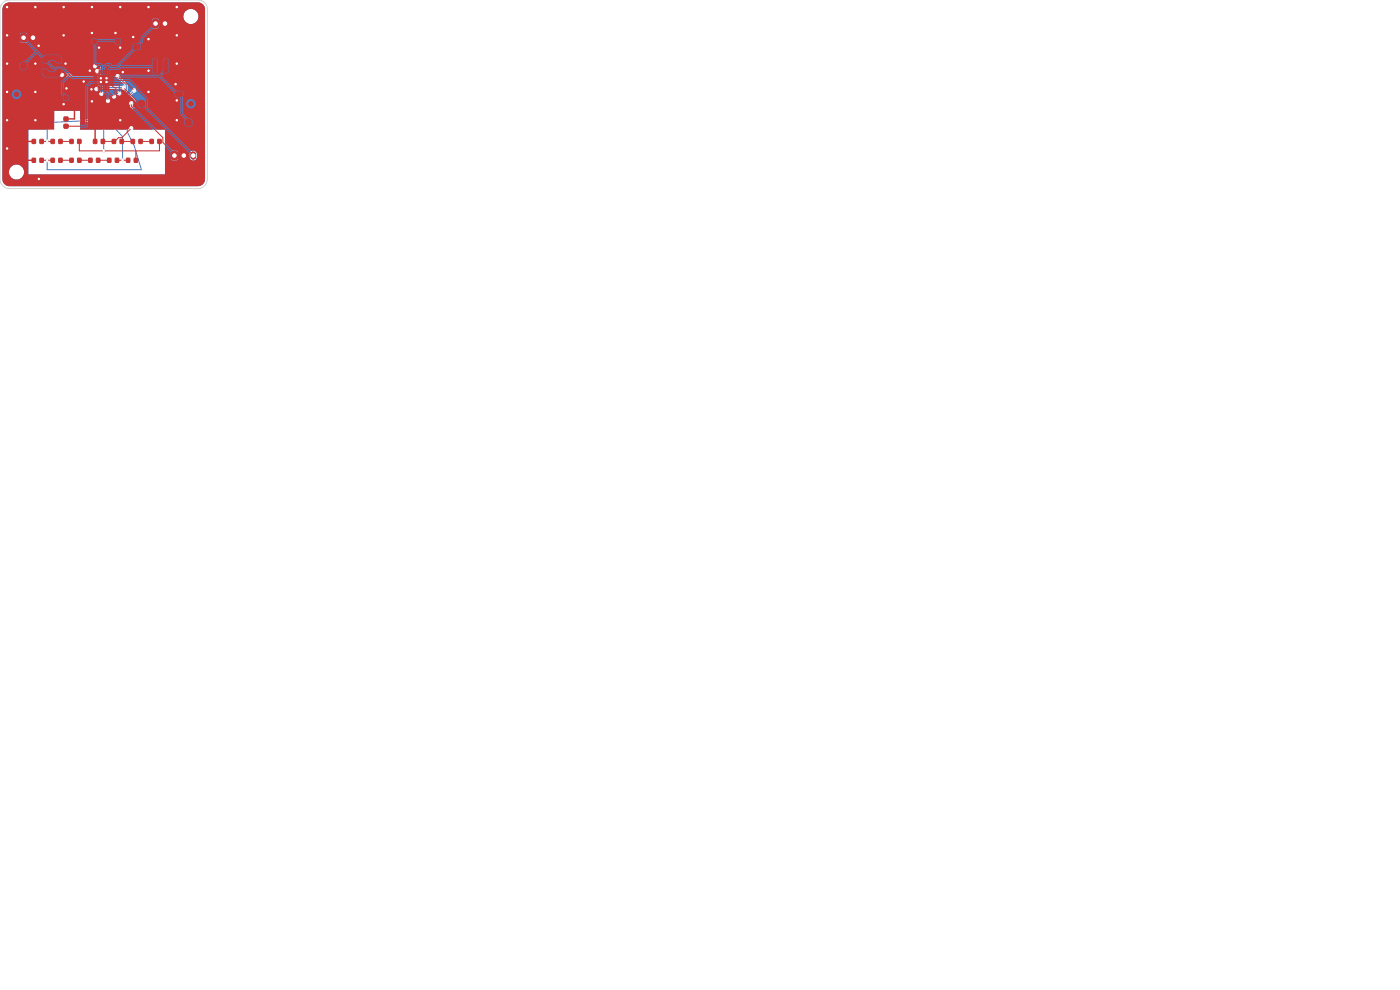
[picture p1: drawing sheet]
<svg xmlns="http://www.w3.org/2000/svg" width="297mm" height="210mm" viewBox="0 0 297 210" stroke-linecap="round" stroke-linejoin="round" font-family="sans-serif">
<g fill="#4d7fc4" stroke="#4d7fc4" stroke-width=".21">
<path d="M32.5 4.2l.8-.1 .3 .2v1.3l-.2 .3h-.8l-.2-.2z"/>
<path d="M36.5 32.2l.8-.1 .3 .2v1.3l-.2 .3h-.8l-.2-.2z"/>
<path d="M4.5 7.2l.9-.1 .2 .2v1.3l-.2 .3h-.7l-.3-.2z"/>
</g>
<path d="M7 7.7v.6M35 4.7v.6M39 32.7v.6M41 32.7v.6" fill="none" stroke="#4d7fc4" stroke-width="1.2"/>
<g fill="#ececec" stroke="#ececec" stroke-width=".21">
<circle cx="8.2" cy="9.7" r=".3"/>
<circle cx="37.5" cy="21.3" r=".3"/>
<circle cx="37.5" cy="13.5" r=".3"/>
<circle cx="21" cy="10.1" r=".3"/>
<circle cx="26" cy="15.3" r=".3"/>
<circle cx="7.5" cy="1.5" r=".3"/>
<circle cx="19.5" cy="21.5" r=".3"/>
<circle cx="31.5" cy="15" r=".3"/>
<circle cx="31.5" cy="1.5" r=".3"/>
<circle cx="22.6" cy="17.4" r=".3"/>
<circle cx="19.5" cy="7" r=".3"/>
<circle cx="25.5" cy="25.5" r=".3"/>
<circle cx="21.4" cy="17.4" r=".3"/>
<circle cx="14.1" cy="18.8" r=".3"/>
<circle cx="1.5" cy="1.5" r=".3"/>
<circle cx="1.5" cy="31.5" r=".3"/>
<circle cx="28.2" cy="7.9" r=".3"/>
<circle cx="8.3" cy="38" r=".3"/>
<circle cx="19.4" cy="18.9" r=".3"/>
<circle cx="31.5" cy="8.3" r=".3"/>
<circle cx="7.5" cy="13.5" r=".3"/>
<circle cx="25.5" cy="10.1" r=".3"/>
<circle cx="1.5" cy="7.5" r=".3"/>
<circle cx="37.5" cy="7.5" r=".3"/>
<circle cx="13.5" cy="22.1" r=".3"/>
<circle cx="37.5" cy="25.5" r=".3"/>
<circle cx="1.5" cy="25.5" r=".3"/>
<circle cx="37.2" cy="17.8" r=".3"/>
<circle cx="19.5" cy="1.5" r=".3"/>
<circle cx="17.7" cy="17.3" r=".3"/>
<circle cx="13.5" cy="7.5" r=".3"/>
<circle cx="21.4" cy="16.6" r=".3"/>
<circle cx="24.5" cy="7" r=".3"/>
<circle cx="25.5" cy="1.5" r=".3"/>
<circle cx="1.5" cy="13.5" r=".3"/>
<circle cx="19" cy="15" r=".3"/>
<circle cx="37.5" cy="1.5" r=".3"/>
<circle cx="13.5" cy="1.5" r=".3"/>
<circle cx="7.5" cy="25.5" r=".3"/>
<circle cx="7.5" cy="19.5" r=".3"/>
<circle cx="31.5" cy="19.5" r=".3"/>
<circle cx="13.9" cy="13.5" r=".3"/>
<circle cx="22.6" cy="16.6" r=".3"/>
<circle cx="1.5" cy="19.5" r=".3"/>
<circle cx="20.1" cy="14.1" r=".3"/>
<circle cx="26.2" cy="18.6" r=".3"/>
<circle cx="20.5" cy="18.9" r=".3"/>
<circle cx="10" cy="30" r=".3"/>
<circle cx="21.5" cy="19.9" r=".3"/>
<circle cx="22.9" cy="21.4" r=".3"/>
<circle cx="22" cy="32" r=".3"/>
<circle cx="24.2" cy="20.5" r=".3"/>
<circle cx="26" cy="34" r=".3"/>
<circle cx="25.3" cy="19.8" r=".3"/>
<circle cx="10" cy="34" r=".3"/>
<circle cx="28.5" cy="19.2" r=".3"/>
<circle cx="27.9" cy="27.2" r=".3"/>
<circle cx="24.9" cy="16.2" r=".3"/>
<circle cx="27.9" cy="21.9" r=".3"/>
<circle cx="13.2" cy="15.9" r=".3"/>
<circle cx="20.6" cy="15.1" r=".3"/>
</g>
<path d="M20.1 14.1l.5 .4h.6v1.2l-.4 .3v2.5M20.6 15.1l-.8 .8h-6.6M20.8 18.5l-.4 .4M20.8 18.5l5.4 .1M21.5 19.9l-.9 .9v4.7l-10.6 .5v4M24.9 16.2l1.9 1.8v1.2l-.6 .6v.1l1.2 1.2v.4l.5 .4M25.3 19.8l1.7 1.7v6.5l1.5 3 1.5 5h-20v-2M28.5 19.2l-1 1 1 1.1v1.2l-1.1 1.1v3.2l.5 .4M22.9 21.4v4.6l-.9 1v5M24.2 20.5v6.5l1.8 2v5" fill="none" stroke="#4d7fc4" stroke-width=".21"/>
<path d="M.9 1l.5-.4 .6-.1h40a1.5 1.5 0 0 1 1.5 1.5v36a1.5 1.5 0 0 1-1.5 1.5h-40a1.5 1.5 0 0 1-1.5-1.5v-1.5h1.4a1.61 1.61 0 0 0 1.3 1.6 1.61 1.61 0 0 0 1.8-1.1h30v-3.3h1.2l.4 .4h.8l.3-.3 .1-.5h2.4v.1a.78 .78 0 0 0 .9 .7 .78 .78 0 0 0 .7-.8v-.7a.78 .78 0 0 0-.9-.7 .78 .78 0 0 0-.7 .8v.6h-2.4l-.1-1.2-1.1-.2-.4 .4v1.4h-1.2v-6.2h-6.6a.73 .73 0 0 0-.7-.9v-2.9l1-1.2v-1.3l-.9-.9 .6-.6a.49 .49 0 0 0 .5-.5 .49 .49 0 0 0-.5-.5 .49 .49 0 0 0-.5 .6l-.7 .7-.1 .4-.5-.5 .5-.6v-1.4l-1.7-1.7a.49 .49 0 0 0-.5-.5 .49 .49 0 0 0-.4 .5 .49 .49 0 0 0 .6 .5l1.3 1.4-.6 .2h-4.7v-2l.4-.5v-1.3l-.2-.3h-.6a.57 .57 0 0 0-.4-.5 .57 .57 0 0 0-.6 .2l.1 .5 .5 .3-.2 .5-.4 .4h-6.2a.49 .49 0 0 0-.7 0 .49 .49 0 0 0 .1 .7 .49 .49 0 0 0 .7-.1h6.3l.6-.6h.3l-.3 .4v2.4a.49 .49 0 0 0-.5 .4 .49 .49 0 0 0 .4 .6 .49 .49 0 0 0 .5-.5l4.8-.1 .7 .3-.5 .9a.58 .58 0 0 0-.4-.6 .58 .58 0 0 0-.7 .2l.2 .6 .4 .1 1.3 1.3v5.9h-1.6l-.6-.6v-6a.49 .49 0 0 0 0-.7 .49 .49 0 0 0-.7 0 .49 .49 0 0 0 .1 .7v6.2l.2 .4-1.8-.1v-.3l.9-1v-4.3a.5 .5 0 0 0 .1-.7 .5 .5 0 0 0-.8 0 .5 .5 0 0 0 .1 .7v4.1l-.8 .9-.1 .7h-4.7l.1-1.6 3.5-.1 .2-.1 .1-4.8 .5-.5a.49 .49 0 0 0 .6-.5 .49 .49 0 0 0-.6-.5 .49 .49 0 0 0-.4 .6l-.7 .7v4.5l-3.3 .2v-1.9h-5.5v2.1l-1.7 .2-.1 1.7h-3.7v9.5h-1a1.61 1.61 0 0 0-1.2-2.1 1.61 1.61 0 0 0-1.9 1.6h-1.4v-27.8h3.7l.4 .4h.8l.4-.4v-1.4l-.4-.4-1.1 .2-.1 1.6h-3.7v-3h31.7l.4 .4h.8l.4-.4v-1.4l-.4-.4-1.1 .2-.1 1.6h-31.7v-2.2h38.4v.3a1.61 1.61 0 0 0 2.5 1 1.61 1.61 0 0 0-.2-2.7 1.61 1.61 0 0 0-2.3 1.4h-38.4v-1.7z" fill="#4d7fc4"/>
<g fill="#fff" stroke="#fff" stroke-width=".21">
<circle cx="8.2" cy="9.7" r=".15"/>
<circle cx="37.5" cy="21.3" r=".15"/>
<circle cx="37.5" cy="13.5" r=".15"/>
<circle cx="21" cy="10.1" r=".15"/>
<circle cx="26.1" cy="15.3" r=".15"/>
<circle cx="7.5" cy="1.5" r=".15"/>
<circle cx="19.5" cy="21.5" r=".15"/>
<circle cx="31.5" cy="15" r=".15"/>
<circle cx="31.5" cy="1.5" r=".15"/>
<circle cx="22.6" cy="17.4" r=".15"/>
<circle cx="19.5" cy="7" r=".15"/>
<circle cx="25.5" cy="25.5" r=".15"/>
<circle cx="21.4" cy="17.4" r=".15"/>
<circle cx="14.1" cy="18.7" r=".15"/>
<circle cx="1.5" cy="1.5" r=".15"/>
<circle cx="1.5" cy="31.5" r=".15"/>
<circle cx="28.2" cy="7.8" r=".15"/>
<circle cx="8.2" cy="37.9" r=".15"/>
<circle cx="19.4" cy="19" r=".15"/>
<circle cx="31.5" cy="8.3" r=".15"/>
<circle cx="7.5" cy="13.5" r=".15"/>
<circle cx="25.5" cy="10.1" r=".15"/>
<circle cx="1.5" cy="7.5" r=".15"/>
<circle cx="37.5" cy="7.5" r=".15"/>
<circle cx="13.5" cy="22.1" r=".15"/>
<circle cx="37.5" cy="25.5" r=".15"/>
<circle cx="1.5" cy="25.5" r=".15"/>
<circle cx="37.2" cy="17.8" r=".15"/>
<circle cx="19.5" cy="1.5" r=".15"/>
<circle cx="17.7" cy="17.3" r=".15"/>
<circle cx="13.5" cy="7.5" r=".15"/>
<circle cx="21.4" cy="16.6" r=".15"/>
<circle cx="24.5" cy="7" r=".15"/>
<circle cx="25.5" cy="1.5" r=".15"/>
<circle cx="1.5" cy="13.5" r=".15"/>
<circle cx="19" cy="15" r=".15"/>
<circle cx="37.5" cy="1.5" r=".15"/>
<circle cx="13.5" cy="1.5" r=".15"/>
<circle cx="7.5" cy="25.5" r=".15"/>
<circle cx="7.5" cy="19.5" r=".15"/>
<circle cx="31.5" cy="19.5" r=".15"/>
<circle cx="13.9" cy="13.5" r=".15"/>
<circle cx="22.6" cy="16.6" r=".15"/>
<circle cx="1.5" cy="19.5" r=".15"/>
<circle cx="20.2" cy="14" r=".15"/>
<circle cx="26.2" cy="18.6" r=".15"/>
<circle cx="20.4" cy="18.9" r=".15"/>
<circle cx="10" cy="30" r=".15"/>
<circle cx="21.5" cy="19.9" r=".15"/>
<circle cx="22.9" cy="21.4" r=".15"/>
<circle cx="22" cy="32" r=".15"/>
<circle cx="24.2" cy="20.5" r=".15"/>
<circle cx="26" cy="34" r=".15"/>
<circle cx="25.3" cy="19.8" r=".15"/>
<circle cx="10" cy="34" r=".15"/>
<circle cx="28.4" cy="19.2" r=".15"/>
<circle cx="27.8" cy="27.2" r=".15"/>
<circle cx="24.9" cy="16.1" r=".15"/>
<circle cx="27.8" cy="21.9" r=".15"/>
<circle cx="13.1" cy="15.9" r=".15"/>
<circle cx="20.6" cy="15.1" r=".15"/>
<circle cx="33" cy="5" r=".37"/>
<circle cx="35" cy="5" r=".37"/>
<circle cx="3.5" cy="36.5" r="1.35"/>
<circle cx="37" cy="33" r=".37"/>
<circle cx="39" cy="33" r=".37"/>
<circle cx="41" cy="33" r=".37"/>
<circle cx="5" cy="8" r=".37"/>
<circle cx="7" cy="8" r=".37"/>
<circle cx="40.5" cy="3.5" r="1.35"/>
</g>
<g fill="#c83434" stroke="#c83434" stroke-width=".21">
<path d="M6.8 33.6h.7v.8h-.7z"/>
<path d="M8.5 33.6h.7v.8h-.7z"/>
<path d="M32.5 12.6h.8v2.7h-.8z"/>
<path d="M34.7 12.6h.9v2.7h-.9z"/>
<path d="M13.6 20.4h.8v.8h-.8z"/>
<path d="M13.6 18.8h.8v.8h-.8z"/>
<path d="M19.9 15.9h.8v.2h-.8z"/>
<path d="M19.9 16.4h.8v.2h-.8z"/>
<path d="M19.9 16.9h.8v.2h-.8z"/>
<path d="M19.9 17.4h.8v.2h-.8z"/>
<path d="M19.9 17.9h.8v.2h-.8z"/>
<path d="M20.9 18.3h.2v.8h-.2z"/>
<path d="M21.4 18.3h.2v.8h-.2z"/>
<path d="M21.9 18.3h.2v.8h-.2z"/>
<path d="M22.4 18.3h.2v.8h-.2z"/>
<path d="M22.9 18.3h.2v.8h-.2z"/>
<path d="M23.3 17.9h.8v.2h-.8z"/>
<path d="M23.3 17.4h.8v.2h-.8z"/>
<path d="M23.3 16.9h.8v.2h-.8z"/>
<path d="M23.3 16.4h.8v.2h-.8z"/>
<path d="M23.3 15.9h.8v.2h-.8z"/>
<path d="M22.9 14.9h.2v.8h-.2z"/>
<path d="M22.4 14.9h.2v.8h-.2z"/>
<path d="M21.9 14.9h.2v.8h-.2z"/>
<path d="M21.4 14.9h.2v.8h-.2z"/>
<path d="M20.9 14.9h.2v.8h-.2z"/>
<path d="M21 16h2v2h-2z"/>
<path d="M9.1 14.8h.7l.6 .5h1.2l.6-.5h.7v.8l-.5 .6h-2.8l-.5-.6z"/>
<path d="M9.6 11.8h2.8l.5 .6v.8h-.7l-.6-.5h-1.2l-.6 .5h-.7v-.8z"/>
<path d="M32.5 4.2l.8-.1 .3 .2v1.3l-.2 .3h-.8l-.2-.2z"/>
<path d="M22.8 33.6h.7v.8h-.7z"/>
<path d="M24.5 33.6h.7v.8h-.7z"/>
<path d="M13.6 26.4h.8v.8h-.8z"/>
<path d="M13.6 24.8h.8v.8h-.8z"/>
<path d="M18.8 33.6h.7v.8h-.7z"/>
<path d="M20.5 33.6h.7v.8h-.7z"/>
<path d="M26.8 33.6h.7v.8h-.7z"/>
<path d="M28.5 33.6h.7v.8h-.7z"/>
<path d="M10.8 33.6h.7v.8h-.7z"/>
<path d="M12.5 33.6h.7v.8h-.7z"/>
<path d="M37.3 19.5h1.3l.1 .2v.6l-.2 .2-1.1-.1-.1-.2z"/>
<path d="M37.3 17.6h1.3l.1 .2v.6l-.2 .1h-1.1l-.1-.2z"/>
<path d="M19.8 29.6h.7v.8h-.7z"/>
<path d="M21.5 29.6h.7v.8h-.7z"/>
<path d="M14.8 33.6h.7v.8h-.7z"/>
<path d="M16.5 33.6h.7v.8h-.7z"/>
<path d="M19.6 8.4h.8v.8h-.8z"/>
<path d="M19.6 6.8h.8v.8h-.8z"/>
<path d="M6.8 29.6h.7v.8h-.7z"/>
<path d="M8.5 29.6h.7v.8h-.7z"/>
<path d="M27.8 29.6h.7v.8h-.7z"/>
<path d="M29.5 29.6h.7v.8h-.7z"/>
<path d="M10.8 29.6h.7v.8h-.7z"/>
<path d="M12.5 29.6h.7v.8h-.7z"/>
<path d="M14.8 29.6h.7v.8h-.7z"/>
<path d="M16.5 29.6h.7v.8h-.7z"/>
<path d="M36.5 32.2l.8-.1 .3 .2v1.3l-.2 .3h-.8l-.2-.2z"/>
<path d="M4.5 7.2l.9-.1 .2 .2v1.3l-.2 .3h-.7l-.3-.2z"/>
<path d="M24.6 8.4h.8v.8h-.8z"/>
<path d="M24.6 6.8h.8v.8h-.8z"/>
<path d="M28.3 9.5h1.3l.1 .2v.6l-.2 .2-1.1-.1-.1-.2z"/>
<path d="M28.3 7.6h1.3l.1 .2v.6l-.2 .1h-1.1l-.1-.2z"/>
<path d="M31.8 29.6h.7v.8h-.7z"/>
<path d="M33.5 29.6h.7v.8h-.7z"/>
<path d="M23.8 29.6h.7v.8h-.7z"/>
<path d="M25.5 29.6h.7v.8h-.7z"/>
<circle cx="30" cy="22" r=".75"/>
<circle cx="40.5" cy="22" r=".5"/>
<circle cx="9" cy="38" r=".75"/>
<circle cx="40" cy="26" r=".75"/>
<circle cx="5" cy="14" r=".75"/>
<circle cx="3.5" cy="20" r=".5"/>
</g>
<path d="M7 7.7v.6M35 4.7v.6M39 32.7v.6M41 32.7v.6" fill="none" stroke="#c83434" stroke-width="1.2"/>
<g fill="#ececec" stroke="#ececec" stroke-width=".21">
<circle cx="8.2" cy="9.7" r=".3"/>
<circle cx="37.5" cy="21.3" r=".3"/>
<circle cx="37.5" cy="13.5" r=".3"/>
<circle cx="21" cy="10.1" r=".3"/>
<circle cx="26" cy="15.3" r=".3"/>
<circle cx="7.5" cy="1.5" r=".3"/>
<circle cx="19.5" cy="21.5" r=".3"/>
<circle cx="31.5" cy="15" r=".3"/>
<circle cx="31.5" cy="1.5" r=".3"/>
<circle cx="22.6" cy="17.4" r=".3"/>
<circle cx="19.5" cy="7" r=".3"/>
<circle cx="25.5" cy="25.5" r=".3"/>
<circle cx="21.4" cy="17.4" r=".3"/>
<circle cx="14.1" cy="18.8" r=".3"/>
<circle cx="1.5" cy="1.5" r=".3"/>
<circle cx="1.5" cy="31.5" r=".3"/>
<circle cx="28.2" cy="7.9" r=".3"/>
<circle cx="8.3" cy="38" r=".3"/>
<circle cx="19.4" cy="18.9" r=".3"/>
<circle cx="31.5" cy="8.3" r=".3"/>
<circle cx="7.5" cy="13.5" r=".3"/>
<circle cx="25.5" cy="10.1" r=".3"/>
<circle cx="1.5" cy="7.5" r=".3"/>
<circle cx="37.5" cy="7.5" r=".3"/>
<circle cx="13.5" cy="22.1" r=".3"/>
<circle cx="37.5" cy="25.5" r=".3"/>
<circle cx="1.5" cy="25.5" r=".3"/>
<circle cx="37.2" cy="17.8" r=".3"/>
<circle cx="19.5" cy="1.5" r=".3"/>
<circle cx="17.7" cy="17.3" r=".3"/>
<circle cx="13.5" cy="7.5" r=".3"/>
<circle cx="21.4" cy="16.6" r=".3"/>
<circle cx="24.5" cy="7" r=".3"/>
<circle cx="25.5" cy="1.5" r=".3"/>
<circle cx="1.5" cy="13.5" r=".3"/>
<circle cx="19" cy="15" r=".3"/>
<circle cx="37.5" cy="1.5" r=".3"/>
<circle cx="13.5" cy="1.5" r=".3"/>
<circle cx="7.5" cy="25.5" r=".3"/>
<circle cx="7.5" cy="19.5" r=".3"/>
<circle cx="31.5" cy="19.5" r=".3"/>
<circle cx="13.9" cy="13.5" r=".3"/>
<circle cx="22.6" cy="16.6" r=".3"/>
<circle cx="1.5" cy="19.5" r=".3"/>
<circle cx="20.1" cy="14.1" r=".3"/>
<circle cx="26.2" cy="18.6" r=".3"/>
<circle cx="20.5" cy="18.9" r=".3"/>
<circle cx="10" cy="30" r=".3"/>
<circle cx="21.5" cy="19.9" r=".3"/>
<circle cx="22.9" cy="21.4" r=".3"/>
<circle cx="22" cy="32" r=".3"/>
<circle cx="24.2" cy="20.5" r=".3"/>
<circle cx="26" cy="34" r=".3"/>
<circle cx="25.3" cy="19.8" r=".3"/>
<circle cx="10" cy="34" r=".3"/>
<circle cx="28.5" cy="19.2" r=".3"/>
<circle cx="27.9" cy="27.2" r=".3"/>
<circle cx="24.9" cy="16.2" r=".3"/>
<circle cx="27.9" cy="21.9" r=".3"/>
<circle cx="13.2" cy="15.9" r=".3"/>
<circle cx="20.6" cy="15.1" r=".3"/>
</g>
<g fill="none" stroke="#c83434" stroke-width=".21">
<path d="M5 8l6.3 6.5h2.1l2 2h4.9M7.8 10.9l-2.4 2.5-.4 .6M11 12.2l-1.9 .1M11 15.8l1.9-.2 .3 .3M14.1 18.8h.1M14.1 18.8l-.1 .4M14.8 15.9l-1.5 1.6v2.4a.87 .87 0 0 1 .7 .9M19 15l.9 .9 .4 .1M19.1 17.5h1.2M19.2 17.5l-.8 .8v8.5h-3.8M19.5 7l.5 .2M20 8.8l.1 .4v4.3l.3 .3"/>
<path d="M20.1 14.1l.4-.4h.9l.1 1.6M20.3 17l-2.3 .1-.2 .2M20.3 18l-.4 .1-.5 .7v.1M20.4 8.5h4.1l.5 .3M20.4 18.9h.5M20.6 15.1h.3M21.5 18.7v1.2M22 18.7v.6M22 19.2l.9 .9v1.1M22.5 15.3v1.1M22.5 17.6v1.1M23 18.7v.8l1.2 1"/>
<path d="M23 19h1.2v1.3M23.7 17l3.8 .1 1.5 1.5v.3l2 2v2l10 10.1M23.7 17.5l3.2 .1 1.6 1.6M23.7 18h1.6v1.8h-.4l-.3-.3v-.9h-.4l-.5-.5M24.5 7l.5 .2M26 15.3h-1.4l-.6 .6-.3 .1M26.2 18.6l3.1 3.2 .7 .2M28.2 7.9l.8 .2M29 9.9l-.5 .5M32.9 14l-7.3 .1-.4 .4h-1.9l-.2 .4M33 5l-3 3.1v.8l-5.2 5.2h-1.1l-.3-.4h-.8l-.4 .4h-.2v1.2M33.9 16.2h-9v.3h-1.2"/>
<path d="M33.9 16.2l3.4 3.4 .7 .3M35.2 14l-.5 1.2-.8 1M37.3 17.9l.7 .2M8.2 37.9h.1M8.3 37.9l.7 .1M8.8 30h2.4M8.8 34h2.4M12.8 30h2.4M12.8 34h2.4M14.6 26.8h-.6M16.8 30h.1M16.8 34h2.4"/>
<path d="M16.8 30v2h17v-2M20.8 34h2.4M24.8 34h2.4M25.8 30h2.4M27.9 27.2l-2 2h-.8l-.8 .8h-2.5M27.9 21.9v.6l6.7 6.7v1l2 2 .4 .8M28.8 34h.1M28.8 32v2M29.8 30h2.4M38.6 20.4v3.8l1.1 1.1 .3 .7"/>
</g>
<path d="M5 34h2.2M5 30h2.2M15.8 22.5v2.7h-1.8M20.2 26v4" fill="none" stroke="#c83434" stroke-width=".3"/>
<path d="M.9 1l.5-.4 .6-.1h40a1.5 1.5 0 0 1 1.5 1.5v36a1.5 1.5 0 0 1-1.5 1.5h-40a1.5 1.5 0 0 1-1.5-1.5v-1.5h1.4a1.61 1.61 0 0 0 1.3 1.6 1.61 1.61 0 0 0 1.8-1.1h30v-5.8l1.2 1v1.5l.2 .3 1 .1 .3-.3v-1.6l-.3-.3h-.7l-1.7-1.6v-2.8h-1.8l-5-5.1a.49 .49 0 0 0 .1-.6 .49 .49 0 0 0-.6-.3 .49 .49 0 0 0-.3 .7l.2 .5 4.7 4.7h-4a.5 .5 0 0 0-.4-.7 .5 .5 0 0 0-.6 .6l-.2 .2h-10.1l.1-.4h1.3l.3-.2v-8h1.3a.61 .61 0 0 0 .9 .4h.3a.61 .61 0 0 0-.1 .7 .61 .61 0 0 0 .5 .4 .58 .58 0 0 0 .4-.7l.6 .5v.8a.5 .5 0 0 0-.1 .7 .5 .5 0 0 0 .8 0 .5 .5 0 0 0-.1-.7v-.9l.5 .4a.5 .5 0 0 0 .7 .4 .5 .5 0 0 0 .1-.8v-.3l.3 .3a.52 .52 0 0 0 .8 .1 .52 .52 0 0 0 0-.8v-.8l.3 .4 .4 .1 2.8 2.7a.99 .99 0 0 0 .5 1.1 .99 .99 0 0 0 1.1-.2l.1 .4 9.4 9.4v.9a.78 .78 0 0 0 .9 .7 .78 .78 0 0 0 .7-.8v-.7a.86 .86 0 0 0-1.3-.6l-9.1-9.1-.1-2.1-1.9-1.9-.1-.5-1.7-1.6h-2.4v-.2l.2-.2h8.4l3.3 3.4 .1 .7 1 .1 .1 3.6 1 1.1a.95 .95 0 0 0 .1 1.5 .95 .95 0 0 0 1.4-.4 .95 .95 0 0 0-.7-1.3h-.2l-1.1-1.1v-2h.7a1.01 1.01 0 0 0 1.4 .9 1.01 1.01 0 0 0 .2-1.7 1.01 1.01 0 0 0-1.6 .6v.2h-.7l.1-2.4-.1-.2-1.4-.1-3.1-3.1 .5-.6 .9-.2-.1-2.9-1 .1v2.3l-.9 1h-8.3a.57 .57 0 0 0-.6-.2 .57 .57 0 0 0-.4 .5h-1.1l-.2 .1v1.5v.2l-.4 .2v1.2l-.4-.3v-.8l-.1-.2h-1.4l-.1 .3h-.2a.49 .49 0 0 0-.5 .5h-1.3v-.5l.6-.6h1.5l.1-.2-.1-.4h-1.8l-.9 1v8.3l-1.1-.1v-2.9h-5.5v4h-5.5v9.5h-1a1.61 1.61 0 0 0-1.2-2.1 1.61 1.61 0 0 0-1.9 1.6h-1.4v-16.5h2v.2a1.01 1.01 0 0 0 1.6 .6 1.01 1.01 0 0 0-.2-1.7 1.01 1.01 0 0 0-1.4 .9h-2v-6h3.6v.2a.96 .96 0 0 0 1.3 .6 .96 .96 0 0 0 .4-1.4l2-2 1 1 .1 1h1l1.2 1.3 .7 .1-.3 .3h-1l-.6-.5h-.9l-.1 1.2 .7 .6 2.9-.1a.32 .32 0 0 1 .6 .1 .52 .52 0 0 0 .5-.5 .52 .52 0 0 0-.5-.6l.1-.6 1.2 1.2-1.4 1.5v2.6l.4 .3v.8l.3 .3 .8-.1 .2-.8-.2-.3-.5-.1-.5-.5v-2l1.2-1.3 .6 .4 5.4 .1 .2-.2v-.3l-.2-.1h-5.2l-2-2h-2.1l-1.1-1.2 .2-.1h1l.6 .5h.9l.1-1.1-.6-.6-2.9-.1-.4 .3-2.9-2.9h13l.2 .3 .4 .2v4.1a.5 .5 0 0 0 0 .8 .5 .5 0 0 0 .7-.4h.6v.6l-.1 .1a.56 .56 0 0 0-.7 0 .56 .56 0 0 0-.1 .8l.4 .1 .1 .3h1.4l.1-.2v-1.3l.4-.4h.4l.2 .2-.6 .6v1a.33 .33 0 0 0 .3 .1 .33 .33 0 0 0 .3-.2l.1-.9h1.9l.4-.4h6.5l.1 1.1h1.1v-2.9l-.1-.1h-1l-.1 1.3-6.6-.1 3-3 1.2-.2 .1-1.1 .4-.4v-.8l2.2-2.1 1.2-.2 .1-.2-.1-1.6-.3-.2-1.1 .2-.1 1.5-2.4 2.3v.9l-.6 .5-1 .1-.1 1-3.4 3.4h-.9l-.3-.4h-.9l-.8 .4-.3-.4h-1l-.1-4 .3-.6h3.6l.3 .6h.8l.3-.4-.1-.6-.2-.2-4.8 .1-.9-.2-.3 .3-.1 .6h-13l-.5-.5-.1-1.4-1.1-.2-.4 .4 .1 1.5 .3 .3h.9l1.9 1.8-2.1 2.2h-.2a.94 .94 0 0 0-1 .9h-3.6v-10.5h38.4v.3a1.61 1.61 0 0 0 2.5 1 1.61 1.61 0 0 0-.2-2.7 1.61 1.61 0 0 0-2.3 1.4h-38.4v-1.7z" fill="#c83434"/>
<g fill="#fff" stroke="#fff" stroke-width=".21">
<circle cx="8.2" cy="9.7" r=".15"/>
<circle cx="37.5" cy="21.3" r=".15"/>
<circle cx="37.5" cy="13.5" r=".15"/>
<circle cx="21" cy="10.1" r=".15"/>
<circle cx="26.1" cy="15.3" r=".15"/>
<circle cx="7.5" cy="1.5" r=".15"/>
<circle cx="19.5" cy="21.5" r=".15"/>
<circle cx="31.5" cy="15" r=".15"/>
<circle cx="31.5" cy="1.5" r=".15"/>
<circle cx="22.6" cy="17.4" r=".15"/>
<circle cx="19.5" cy="7" r=".15"/>
<circle cx="25.5" cy="25.5" r=".15"/>
<circle cx="21.4" cy="17.4" r=".15"/>
<circle cx="14.1" cy="18.7" r=".15"/>
<circle cx="1.5" cy="1.5" r=".15"/>
<circle cx="1.5" cy="31.5" r=".15"/>
<circle cx="28.2" cy="7.8" r=".15"/>
<circle cx="8.2" cy="37.9" r=".15"/>
<circle cx="19.4" cy="19" r=".15"/>
<circle cx="31.5" cy="8.3" r=".15"/>
<circle cx="7.5" cy="13.5" r=".15"/>
<circle cx="25.5" cy="10.1" r=".15"/>
<circle cx="1.5" cy="7.5" r=".15"/>
<circle cx="37.5" cy="7.5" r=".15"/>
<circle cx="13.5" cy="22.1" r=".15"/>
<circle cx="37.5" cy="25.5" r=".15"/>
<circle cx="1.5" cy="25.5" r=".15"/>
<circle cx="37.2" cy="17.8" r=".15"/>
<circle cx="19.5" cy="1.5" r=".15"/>
<circle cx="17.7" cy="17.3" r=".15"/>
<circle cx="13.5" cy="7.5" r=".15"/>
<circle cx="21.4" cy="16.6" r=".15"/>
<circle cx="24.5" cy="7" r=".15"/>
<circle cx="25.5" cy="1.5" r=".15"/>
<circle cx="1.5" cy="13.5" r=".15"/>
<circle cx="19" cy="15" r=".15"/>
<circle cx="37.5" cy="1.5" r=".15"/>
<circle cx="13.5" cy="1.5" r=".15"/>
<circle cx="7.5" cy="25.5" r=".15"/>
<circle cx="7.5" cy="19.5" r=".15"/>
<circle cx="31.5" cy="19.5" r=".15"/>
<circle cx="13.9" cy="13.5" r=".15"/>
<circle cx="22.6" cy="16.6" r=".15"/>
<circle cx="1.5" cy="19.5" r=".15"/>
<circle cx="20.2" cy="14" r=".15"/>
<circle cx="26.2" cy="18.6" r=".15"/>
<circle cx="20.4" cy="18.9" r=".15"/>
<circle cx="10" cy="30" r=".15"/>
<circle cx="21.5" cy="19.9" r=".15"/>
<circle cx="22.9" cy="21.4" r=".15"/>
<circle cx="22" cy="32" r=".15"/>
<circle cx="24.2" cy="20.5" r=".15"/>
<circle cx="26" cy="34" r=".15"/>
<circle cx="25.3" cy="19.8" r=".15"/>
<circle cx="10" cy="34" r=".15"/>
<circle cx="28.4" cy="19.2" r=".15"/>
<circle cx="27.8" cy="27.2" r=".15"/>
<circle cx="24.9" cy="16.1" r=".15"/>
<circle cx="27.8" cy="21.9" r=".15"/>
<circle cx="13.1" cy="15.9" r=".15"/>
<circle cx="20.6" cy="15.1" r=".15"/>
<circle cx="33" cy="5" r=".37"/>
<circle cx="35" cy="5" r=".37"/>
<circle cx="3.5" cy="36.5" r="1.35"/>
<circle cx="37" cy="33" r=".37"/>
<circle cx="39" cy="33" r=".37"/>
<circle cx="41" cy="33" r=".37"/>
<circle cx="5" cy="8" r=".37"/>
<circle cx="7" cy="8" r=".37"/>
<circle cx="40.5" cy="3.5" r="1.35"/>
</g>
<path d="M.7 .5l.7-.4 .6-.1h40a2 2 0 0 1 2 2v36a2 2 0 0 1-2 2h-40a2 2 0 0 1-2-2v-36l.2-.8z" fill="none" stroke="#d0d2cd" stroke-width=".21"/>
</svg>
